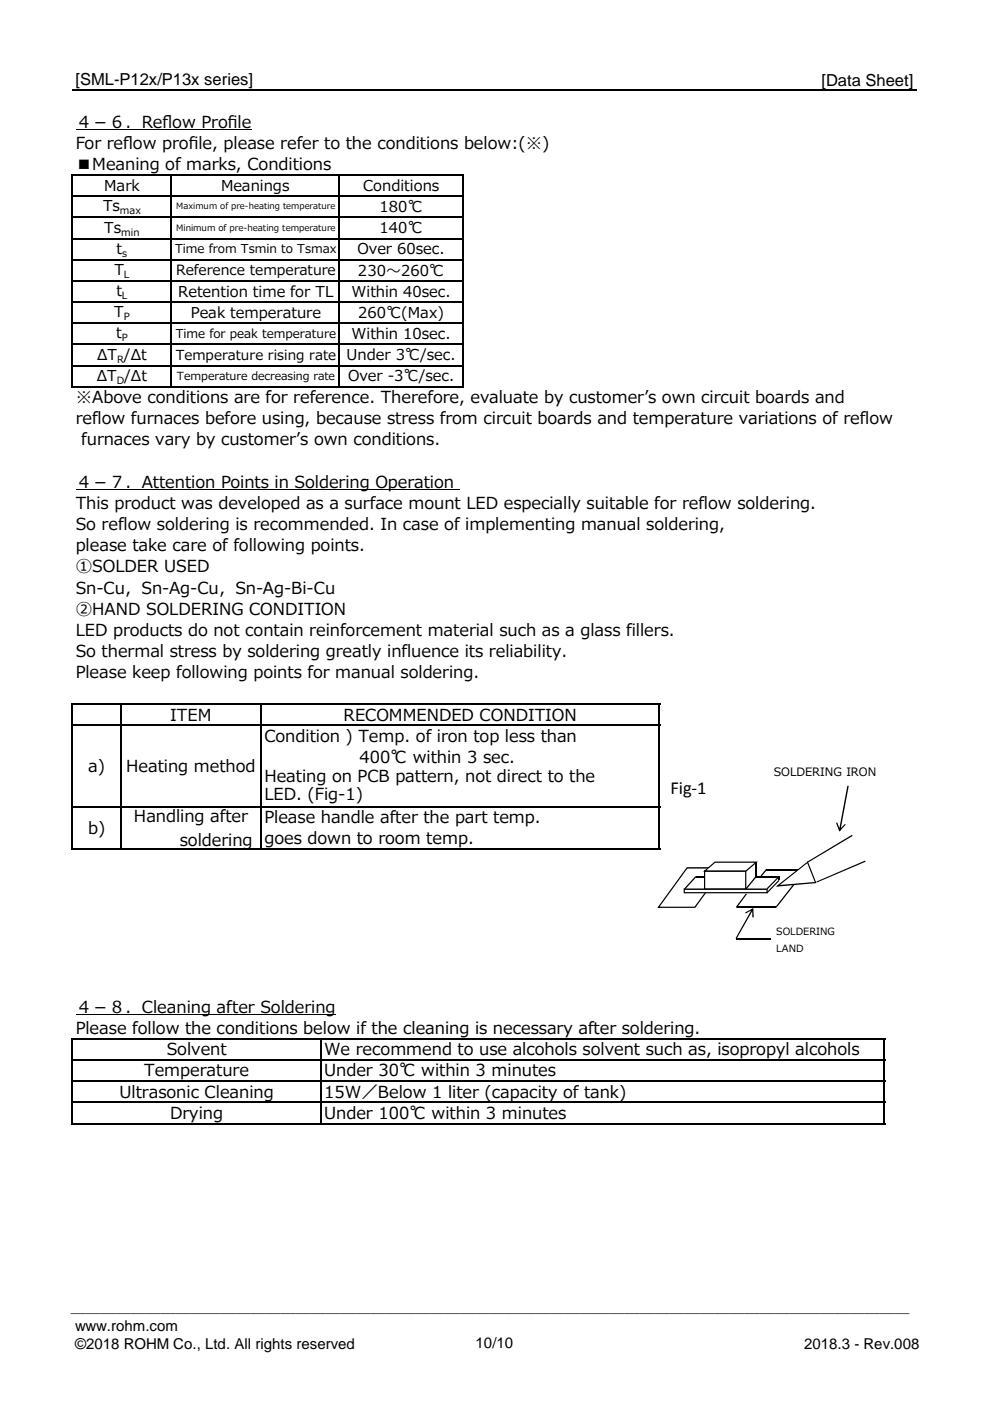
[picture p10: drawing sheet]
<svg xmlns="http://www.w3.org/2000/svg" width="210mm" height="297mm" viewBox="0 0 210 297" stroke-linecap="round" stroke-linejoin="round" font-family="sans-serif">
<defs><g id="words">
<text font-size="3.9" x="142.2" y="168.3">Fig-1</text>
<g font-size="3.5">
<text x="16" y="18">[SML-P12x/P13x series]</text>
<text x="174.2" y="18.2">[Data Sheet]</text>
<text x="16" y="27.1">４－６．Ref</text>
<text x="34.5" y="27.1">low Prof</text>
<text x="48.3" y="27.1">ile</text>
<text x="16" y="31.6">For ref</text>
<text x="26.1" y="31.6">low prof</text>
<text x="40" y="31.6">ile, please refer to the conditions below:(※)</text>
<text x="16" y="36.1">■Meaning of marks, Conditions</text>
<text x="16" y="85.5">※Above conditions are for reference. Therefore, evaluate by customer’s own circuit boards and</text>
<text x="16" y="90">reflow furnaces before using, because stress from circuit boards and temperature variations of reflow</text>
<text x="17.2" y="94.4">furnaces vary by customer’s own conditions.</text>
<text x="16" y="103.4">４－７．Attention Points in Soldering Operation</text>
<text x="16" y="107.9">This product was developed as a surface mount LED especially suitable for reflow soldering.</text>
<text x="16" y="112.4">So reflow soldering is recommended. In case of implementing manual soldering,</text>
<text x="16" y="116.9">please take care of following points.</text>
<text x="16" y="121.4">①SOLDER USED</text>
<text x="16" y="125.9">Sn-Cu，Sn-Ag-Cu，Sn-Ag-Bi-Cu</text>
<text x="16" y="130.3">②HAND SOLDERING CONDITION</text>
<text x="16" y="134.8">LED products do not contain reinforcement material such as a glass fillers.</text>
<text x="16" y="139.3">So thermal stress by soldering greatly influence its reliability.</text>
<text x="16" y="143.8">Please keep following points for manual soldering.</text>
<text x="36.1" y="152.8">ITEM</text>
<text x="72.9" y="152.8">RECOMMENDED CONDITION</text>
<text x="56" y="157.3">Condition ) Temp. of iron top less than</text>
<text x="76.2" y="161.8">400℃ within 3 sec.</text>
<text x="18.7" y="163.7">a)</text>
<text x="26.8" y="163.7">Heating method</text>
<text x="56" y="165.9">Heating on PCB pattern, not direct to the</text>
<text x="56" y="169.7">LED. (Fig-1)</text>
<text x="18.7" y="176.8">b)</text>
<text x="28.4" y="174.3">Handling after</text>
<text x="38.1" y="179.3">soldering</text>
<text x="56" y="174.5">Please handle after the part temp.</text>
<text x="56" y="179">goes down to room temp.</text>
<text x="16" y="214.8">４－８．Cleaning after Soldering</text>
<text x="16" y="219.2">Please follow the conditions below if the cleaning is necessary after soldering.</text>
<text x="35.3" y="223.7">Solvent</text>
<text x="68.7" y="223.7">We recommend to use alcohols solvent such as, isopropyl alcohols</text>
<text x="25.3" y="232.7">Ultrasonic Cleaning</text>
<text x="30.6" y="228.2">Temperature</text>
<text x="68.7" y="228.2">Under 30℃ within 3 minutes</text>
<text x="68.7" y="232.7">15W／Below 1 liter (capacity of tank)</text>
<text x="36.1" y="237.2">Drying</text>
<text x="68.7" y="237.2">Under 100℃ within 3 minutes</text>
</g>
<g font-size="3.2">
<text x="22.1" y="40.5">Mark</text>
<text x="46.9" y="40.5">Meanings</text>
<text x="77" y="40.5">Conditions</text>
<text x="21.8" y="44.8">Ts</text>
<text x="80.5" y="45">180℃</text>
<text x="22.1" y="49.3">Ts</text>
<text x="24.7" y="53.8">t</text>
<text x="75.8" y="53.9">Over 60sec.</text>
<text x="80.5" y="49.4">140℃</text>
<text x="24.3" y="58.3">T</text>
<text x="75.9" y="58.4">230〜260℃</text>
<text x="24.7" y="62.8">t</text>
<text x="37.8" y="62.9">Retention time for TL</text>
<text x="74.5" y="62.9">Within 40sec.</text>
<text x="24.2" y="67.3">T</text>
<text x="24.6" y="71.8">t</text>
<text x="40.4" y="67.4">Peak temperature</text>
<text x="74.5" y="71.9">Within 10sec.</text>
<text x="75.9" y="67.4">260℃(Max)</text>
<text x="20.6" y="76.2">ΔT /Δt</text>
<text x="73.5" y="76.4">Under 3℃/sec.</text>
<text x="20.5" y="80.7">ΔT /Δt</text>
<text x="73.8" y="80.9">Over -3℃/sec.</text>
<text x="15" y="278.2">＿＿＿＿＿＿＿＿＿＿＿＿＿＿＿＿＿＿＿＿＿＿＿＿＿＿＿＿＿＿＿＿＿＿＿＿＿＿＿＿＿＿＿＿＿＿＿＿＿＿＿＿＿＿＿＿</text>
<text x="15.9" y="282.2">www.rohm.com</text>
<text x="15.9" y="286.1">©2018 ROHM Co., Ltd. All rights reserved</text>
<text x="100.8" y="285.7">10/10</text>
<text x="170.5" y="286.1">2018.3 - Rev.008</text>
</g>
<text font-size="3" x="37.3" y="58.3">Reference temperature</text>
<text font-size="2.9" x="37.3" y="76.2">Temperature rising rate</text>
<g font-size="2.6">
<text x="37.1" y="53.7">Time from Tsmin to Tsmax</text>
<text x="37.3" y="71.6">Time for peak temperature</text>
</g>
<text font-size="2.5" x="164.1" y="164.5">SOLDERING IRON</text>
<text font-size="2.4" x="37.5" y="80.5">Temperature decreasing rate</text>
<g font-size="2.1">
<text x="25.4" y="45.5">max</text>
<text x="25.7" y="50">min</text>
<text x="25.9" y="54.4">s</text>
<text x="26.3" y="58.9">L</text>
<text x="25.9" y="63.4">L</text>
<text x="26.2" y="67.9">P</text>
<text x="24.8" y="76.9">R</text>
<text x="25.8" y="72.4">P</text>
<text x="24.8" y="81.4">D</text>
<text x="164.6" y="198.3">SOLDERING</text>
<text x="164.6" y="201.8">LAND</text>
</g>
<text font-size="1.9" x="37.3" y="48.9">Minimum of pre-heating temperature</text>
<text font-size="1.8" x="37.4" y="44.4">Maximum of pre-heating temperature</text>
</g></defs>
<path d="M16 27.6h37.3M16 103.8h81.5M16 215.2h55.2" fill="none" stroke="#000" stroke-width=".21"/>
<g fill="none" stroke="#000" stroke-width=".34">
<path d="M15.3 19.2h179.1M15.3 37v45.2M15.5 37.1h82.8M36.3 37.3v44.9M71.9 37.3v44.9M98.2 37.3v44.9M15.5 41.6h82.8M15.5 46.1h82.8M15.5 50.6h82.8M15.5 55.1h82.8M15.5 59.6h82.8M15.5 64h82.8"/>
<path d="M15.5 68.5h82.8M15.5 73h82.8M15.5 77.5h82.8M15.5 82h82.8M15.3 149.1v31.1M15.5 149.3h124.5M15.5 153.8h124.5M25.6 149.5v30.7M55.3 149.5v30.7M139.8 149.5v30.7M15.5 171.1h124.5M15.5 180h124.5"/>
<path d="M15.3 220.1v18.3M15.5 220.3h172.2M15.5 224.7h172.2M15.5 229.2h172.2M15.5 233.7h172.2M15.5 238.2h172.2M68 220.4v18M187.5 220.4v18"/>
</g>
<path d="M179.7 166.6l-1.8 9.5h.3l1.8-9.5zM177.3 174.5l.7 1.8 1.3-1.5h-.2l-1.2 1.2h.2l-.6-1.5z" fill="#000"/>
<path d="M145.7 184h7.7l-6.1 8.4h-7.7z" fill="#fff"/>
<g fill="#000">
<path d="M158.2 189.4l.2 .2-2.2 2.9-.2-.2zM162.3 184.3l.3 .2-1.4 1.7-.2-.1zM170.6 184.4l.3 .1-6.3 7.9-.2-.1zM171.1 182.7l9.5-5.7 .2 .2-9.6 5.7zM173.1 186.9l10.3-4.4 .1 .2-10.3 4.4z"/>
<path d="M145.6 183.9h8.1l-6.3 8.6h-8zM145.7 184.1h.1l-6.1 8.3-.1-.2h7.7l6-8.3 .1 .2z"/>
</g>
<path d="M156.4 192.4h8.1M162.5 184.4h8.1" fill="none" stroke="#000" stroke-width=".25"/>
<path d="M164.9 187.8l6.3-5 1.7 4.3z" fill="#fff"/>
<g fill="#000">
<path d="M159.5 192.7l-3.5 6.2 .2 .2 3.5-6.3zM158.1 193.4l-.1 .2h.2l1.4-.8-.1-.1v1.7l.3 .1-.1-2z"/>
<path d="M164.5 188l6.8-5.4 1.8 4.6zM164.9 187.7l8-.7-.1 .2-1.7-4.3h.2l-6.3 5z"/>
</g>
<path d="M156 199h7.4" fill="none" stroke="#000" stroke-width=".3"/>
<path d="M149.4 184.7h8.7v3.9h-8.7z" fill-rule="evenodd" fill="#fff"/>
<path d="M149.3 184.5h8.9v4.2h-8.9zM149.4 184.8l.1-.1v3.9l-.1-.2h8.7l-.1 .2v-3.9l.1 .1z" fill="#000"/>
<path d="M149.4 184.7l2.2-1.9h8.8l-2.2 1.9z" fill="#fff"/>
<g fill="#000">
<path d="M160.1 185.8l.3 .2-2.2 2.6-.2-.1z"/>
<path d="M149.1 184.8l2.5-2.1h9.1l-2.5 2.1zM149.4 184.5l8.7 .1 2.2-1.9 .1 .2h-8.7l-2.2 1.9z"/>
</g>
<path d="M160.3 182.8v3" fill="none" stroke="#000" stroke-width=".3"/>
<path d="M145.1 188.6h17.5v.7h-17.5z" fill-rule="evenodd" fill="#fff"/>
<g fill="#000">
<path d="M147.4 185.8l.3 .1-2.5 2.7-.2-.1zM165.1 185.8l.2 .1-2.6 2.7-.1-.3zM165.1 186.6l.2 .1-2.6 2.7-.1-.2z"/>
<path d="M144.9 188.4h17.9v1h-17.9zM145.2 188.6v.7l-.1-.2h17.5l-.1 .2v-.7l.1 .1h-17.5z"/>
</g>
<g fill="#000">
<path d="M147.6 185.7h1.8v.3h-1.8z" fill-rule="evenodd"/>
<path d="M165.1 185.8h.2v.8h-.2z" fill-rule="evenodd"/>
</g>
<path d="M160.4 185.8h4.7" fill="none" stroke="#000" stroke-width=".25"/>
<use href="#words"/>
</svg>
